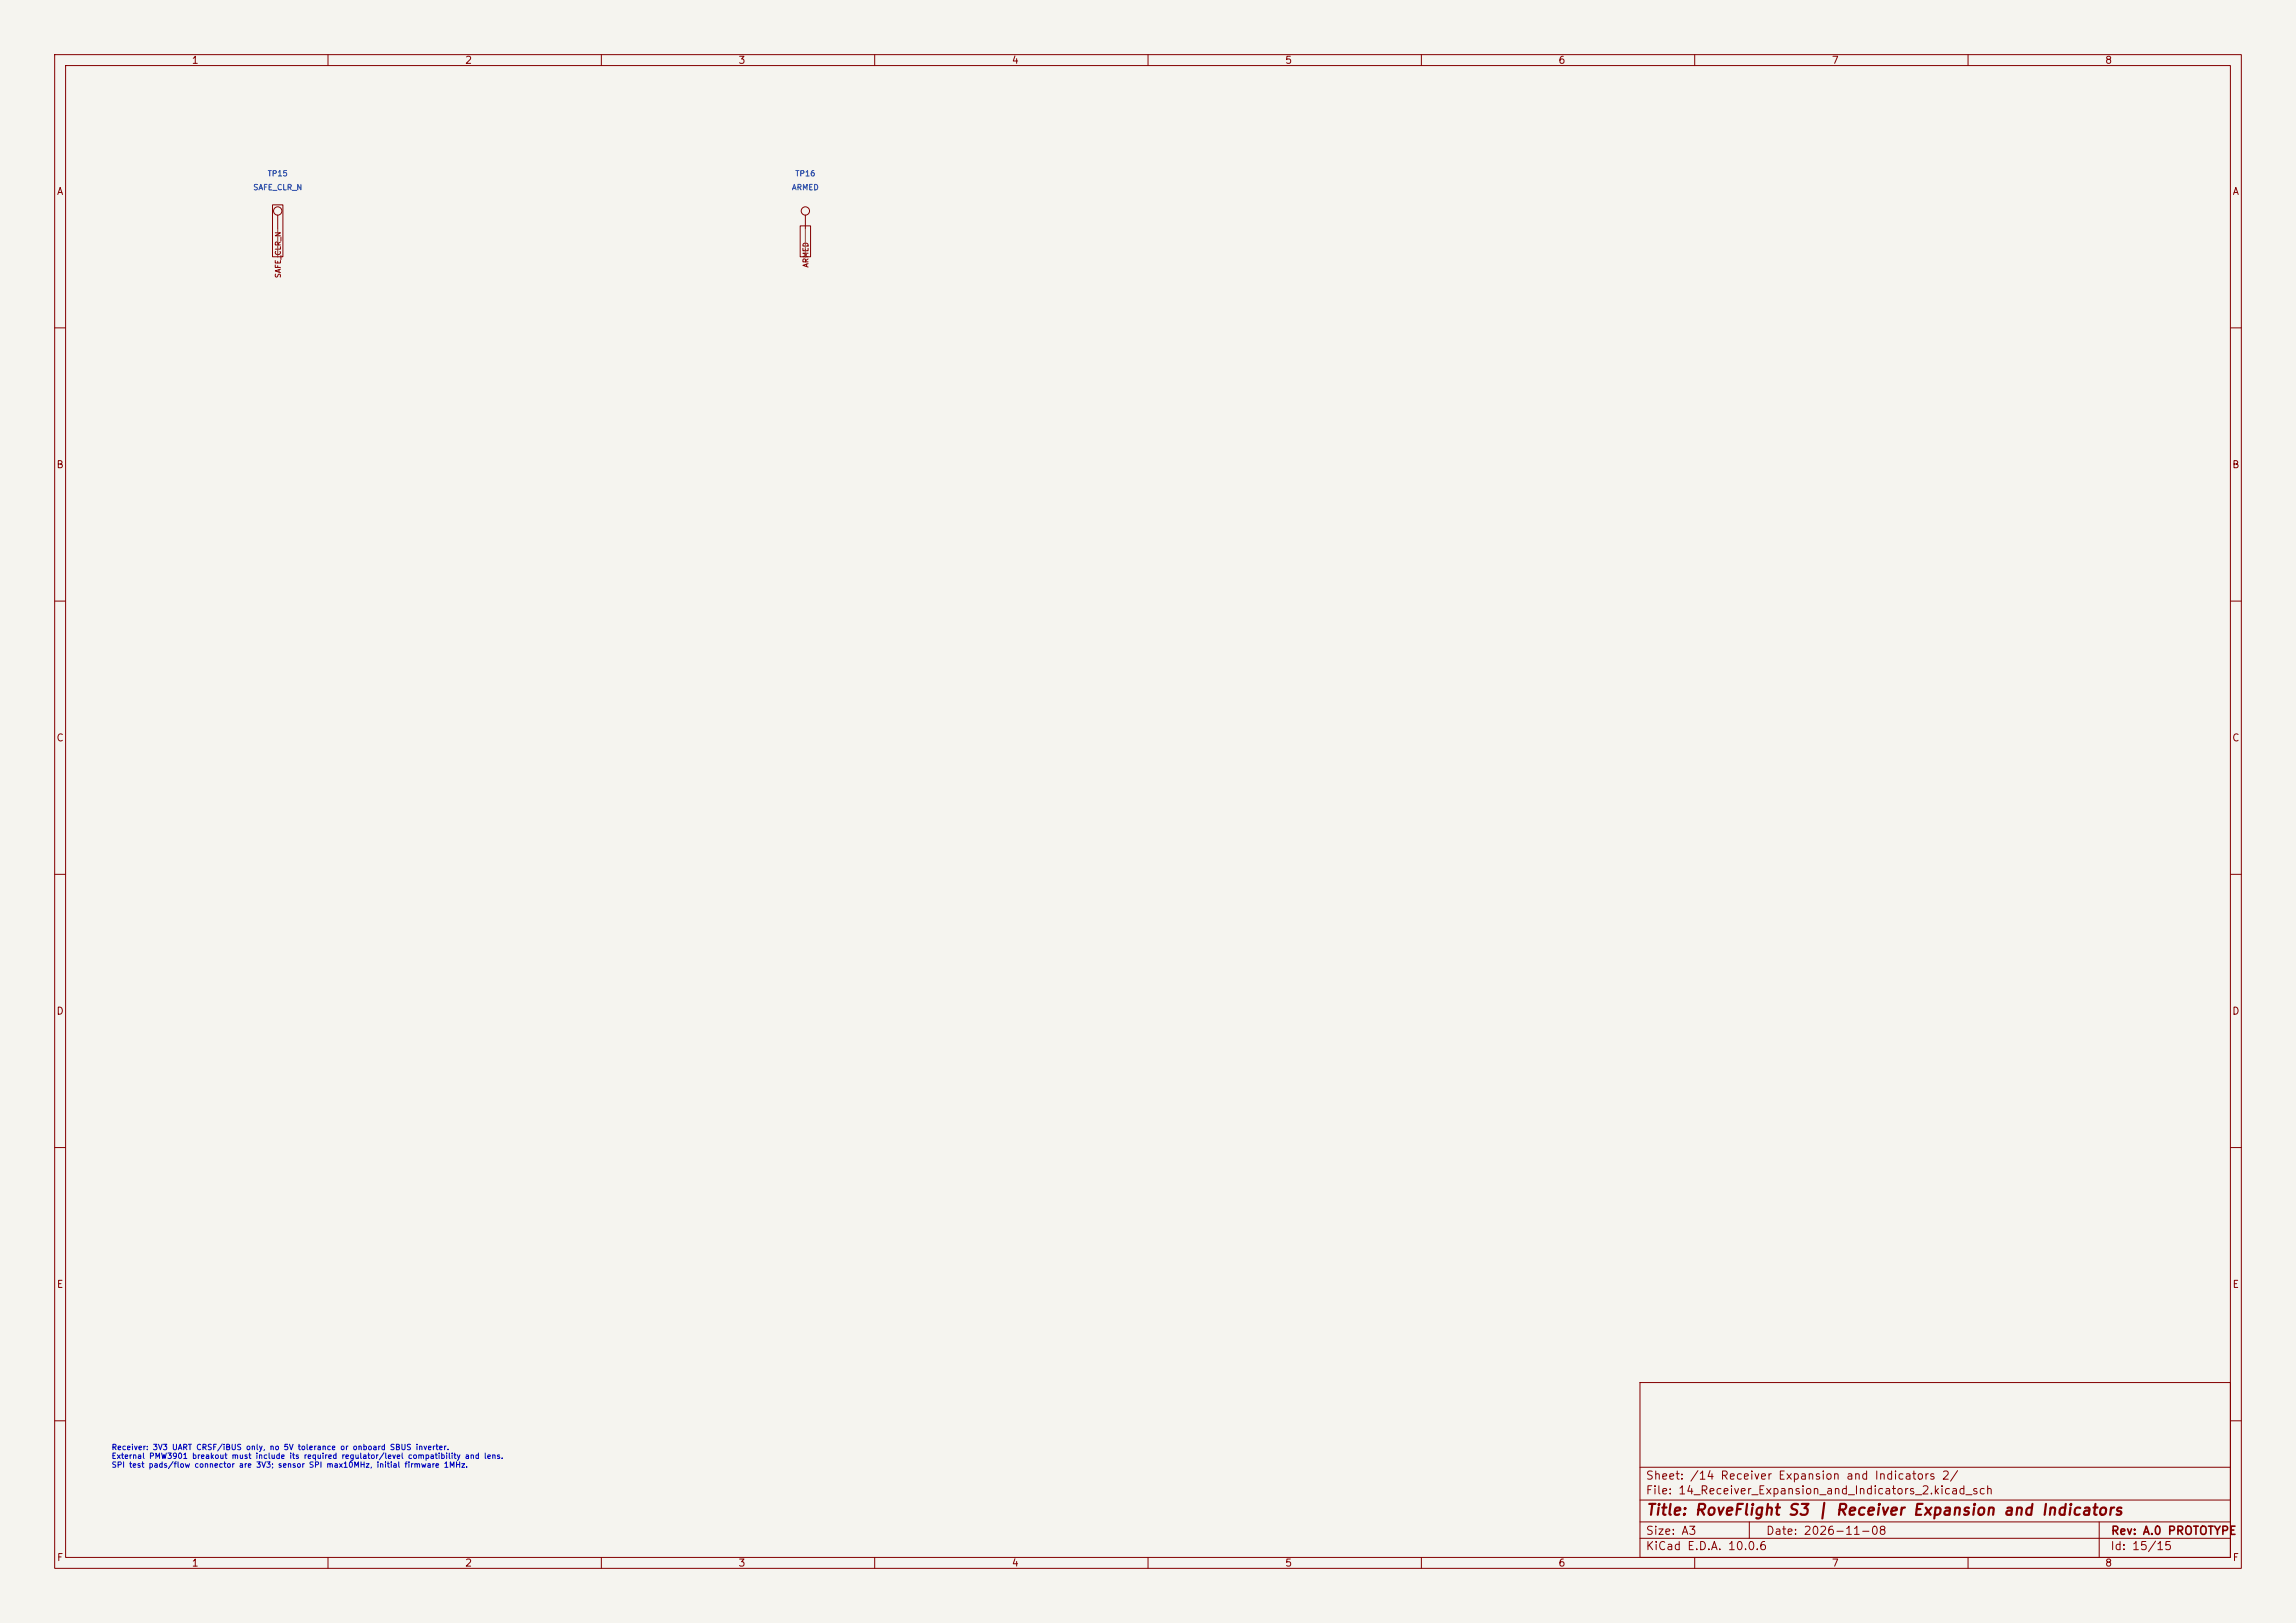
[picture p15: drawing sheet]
<svg xmlns="http://www.w3.org/2000/svg" width="420mm" height="297mm" viewBox="0 0 420 297" stroke-linecap="round" stroke-linejoin="round" font-family="sans-serif">
<defs><g id="words">
<text font-size="2" fill="#840000" x="301" y="277.8">Title: RoveFlight S3 | Receiver Expansion and Indicators</text>
<g font-size="1.5" fill="#840000">
<text x="300.9" y="273.8">File: 14_Receiver_Expansion_and_Indicators_2.kicad_sch</text>
<text x="300.9" y="271.1">Sheet: /14 Receiver Expansion and Indicators 2/</text>
<text x="300.9" y="281.2">Size: A3</text>
<text x="322.9" y="281.2">Date: 2026-11-08</text>
<text x="386" y="281.2">Rev: A.0 PROTOTYPE</text>
<text x="300.9" y="284">KiCad E.D.A. 10.0.6</text>
<text x="385.9" y="284">Id: 15/15</text>
</g>
<g font-size="1.3" fill="#840000">
<text x="35" y="12">1</text>
<text x="85" y="12">2</text>
<text x="135" y="12">3</text>
<text x="185" y="12">4</text>
<text x="235" y="12">5</text>
<text x="285" y="12">6</text>
<text x="335" y="12">7</text>
<text x="385" y="12">8</text>
<text x="10.3" y="36">A</text>
<text x="408.3" y="36">A</text>
<text x="10.2" y="86">B</text>
<text x="408.2" y="86">B</text>
<text x="10.2" y="136">C</text>
<text x="408.2" y="136">C</text>
<text x="10.2" y="186">D</text>
<text x="408.2" y="186">D</text>
<text x="10.3" y="236">E</text>
<text x="408.3" y="236">E</text>
<text x="10.3" y="286">F</text>
<text x="35" y="287">1</text>
<text x="85" y="287">2</text>
<text x="135" y="287">3</text>
<text x="185" y="287">4</text>
<text x="235" y="287">5</text>
<text x="285" y="287">6</text>
<text x="335" y="287">7</text>
<text x="385" y="287">8</text>
<text x="408.3" y="286">F</text>
</g>
<g font-size="1" fill="#006464">
<text x="46.2" y="35">SAFE_CLR_N</text>
<text x="48.9" y="32.5">TP15</text>
<text x="144.8" y="35">ARMED</text>
<text x="145.4" y="32.5">TP16</text>
</g>
<g font-size="1" fill="#840000">
<text x="51.6" y="51" transform="rotate(-90 51.6 51)">SAFE_CLR_N</text>
<text x="148.1" y="49.1" transform="rotate(-90 148.1 49.1)">ARMED</text>
</g>
<g font-size="1" fill="#0000c2">
<text x="20.3" y="265.6">Receiver: 3V3 UART CRSF/iBUS only, no 5V tolerance or onboard SBUS inverter.</text>
<text x="20.3" y="267.2">External PMW3901 breakout must include its required regulator/level compatibility and lens.</text>
<text x="20.3" y="268.8">SPI test pads/flow connector are 3V3; sensor SPI max10MHz, initial firmware 1MHz.</text>
</g>
</g></defs>
<path d="M0 0h420v297h-420z" fill="#f5f4ef" stroke="#f5f4ef" stroke-width=".18"/>
<g fill="none" stroke="#840000" stroke-width=".18">
<path d="M10 10h400v277h-400zM12 12h396v273h-396zM60 10v2M110 10v2M160 10v2M210 10v2M260 10v2M310 10v2M360 10v2M49.8 37.5h2v9.5h-2zM50.8 39.4v2.5M147.3 39.4v2.5"/>
<path d="M146.4 41.3h1.9v5.7h-1.9zM10 60h2M408 60h2M10 110h2M408 110h2M10 160h2M408 160h2M10 210h2M408 210h2M300 253h108v32h-108zM10 260h2M300 278.5h108"/>
<path d="M300 274.5h108M300 268.5h108M320 278.5v3M384 278.5v6.5M408 260h2M60 285v2M110 285v2M160 285v2M210 285v2M260 285v2M300 281.5h108M310 285v2"/>
<path d="M360 285v2"/>
<circle cx="50.8" cy="38.6" r=".76"/>
<circle cx="147.3" cy="38.6" r=".76"/>
</g>
<path d="M50.8 41.9v5.1M147.3 41.9v5.1" fill="none" stroke="#009600" stroke-width=".18"/>
<use href="#words"/>
</svg>
